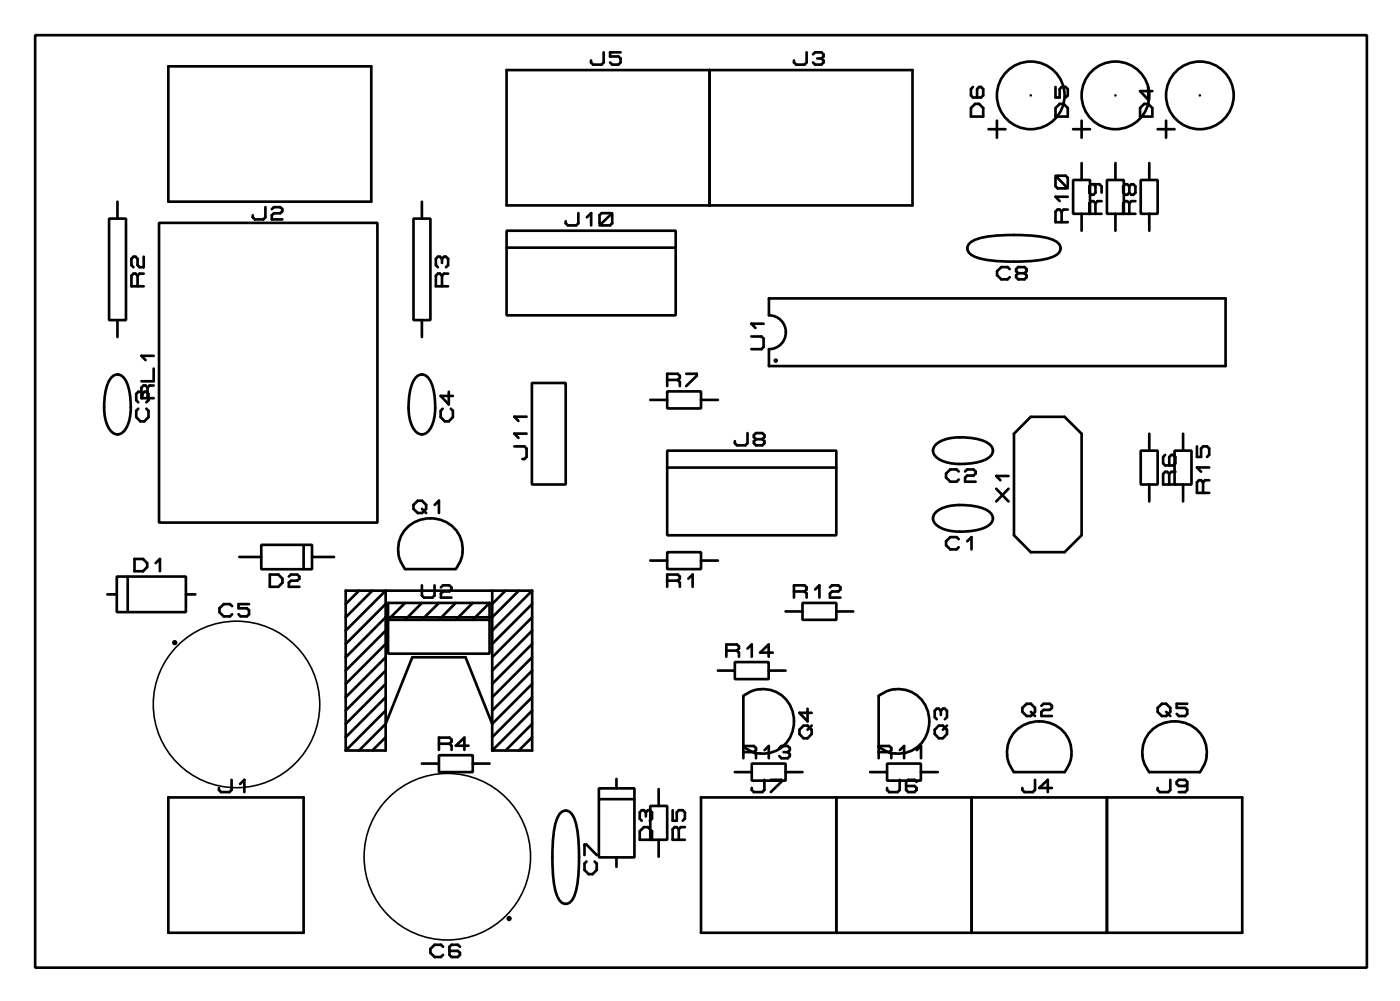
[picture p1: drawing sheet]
<svg xmlns="http://www.w3.org/2000/svg" width="105mm" height="75mm" viewBox="0 0 105 75" stroke-linecap="round" stroke-linejoin="round" font-family="sans-serif">
<g fill="none" stroke="#000" stroke-width=".2">
<path d="M2.6 2.6h100v70h-100zM8.2 16.4h1.3v7.6h-1.3zM8.8 15.1v1.3M10.8 19.3v.8h-.3l-.2-.2v-.5l-.1-.1h-.2l-.1 .1v.5l.1 .2M11.9 16.7h16.4v22.5h-16.4zM12.6 5h15.3v10.1h-15.3zM19.9 15.5v.8l-.1 .2h-.7l-.1-.2v-.1M20.4 15.7l.2-.2h.4l.2 .2v.2l-.2 .1h-.4l-.2 .2v.3h.8M31 16.4h1.3v7.6h-1.3zM31.7 15.1v1.3M33.2 19.4l-.2-.1h-.1l-.2 .1v.5l.2 .2M33.2 19.4l.1-.1h.2l.1 .1v.5l-.1 .2"/>
<path d="M33.2 19.4v.3M38 17.3h12.7v6.4h-12.7zM38 5.3h30.5v10.1h-30.5zM38 18.6h12.7M43.4 16v.8l-.1 .1h-.7l-.1-.1v-.2M44.1 16.3l.3-.3v.9M45 16.1l.2-.1h.6l.2 .1v.7l-.2 .1h-.6l-.2-.1zM45.3 3.9v.8l-.1 .1h-.7l-.1-.1v-.2M46 16l-1 .9M46.6 3.9h-.8v.3h.6l.2 .2v.3l-.2 .1h-.4l-.2-.1M53.3 5.3v10.1M60.6 3.9v.8l-.2 .1h-.6l-.2-.1v-.2"/>
<path d="M61 4.1l.2-.2h.5l.1 .2v.1l-.1 .2M61.4 4.4h.3M61.7 4.4l.1 .1v.2l-.1 .1h-.5l-.2-.1M72.9 18.2a4.2 4.2 0 0 1 2.2-.5 11.3 11.3 0 0 1 4 .3 .64 .64 0 0 1 .5 .9 2.06 2.06 0 0 1-1.6 .6 11.9 11.9 0 0 1-4.8-.2 .64 .64 0 0 1-.5-.9zM72.9 8.1l.3-.3h.3l.3 .3v.6h-.9zM73.1 6.5l-.2 .2v.5l.2 .1h.6l.1-.1v-.5l-.1-.2h-.2l-.1 .2v.6M74.2 9.7h1.3M74.9 9.1v1.2M77.4 7.2h.1M79.3 6.5v.8h.3v-.6l.1-.2h.3l.2 .2v.5l-.2 .1M79.3 13.2l.9 .9M79.4 13.2h.6l.2 .1v.7l-.2 .1h-.6l-.1-.1v-.7z"/>
<path d="M79.6 7.8h.3l.3 .3v.6h-.9v-.6zM79.7 15.9l-.1-.2h-.2l-.1 .2v.8h.9M79.7 15.9v.8M80.2 15.7h-.3l-.2 .2M80.2 14.8h-.9l.3 .3M80.6 13.5h1.2v2.5h-1.2zM80.6 9.7h1.2M81.2 16v1.3zM81.2 12.2v1.3zM81.2 9.1v1.2M82.1 13.8l.2 .2v.5l-.2 .1h-.2l-.1-.1v-.5l.1-.2h.7l.1 .2v.5M82.3 15.3l-.2-.2h-.2l-.1 .2v.7h.9"/>
<path d="M82.3 15.3v.7M82.7 15.1h-.3l-.1 .2M83.1 13.5h1.3v2.5h-1.3zM83.8 16v1.3zM83.8 12.2v1.3zM83.8 7.2h.1M84.8 15.3l-.2-.2h-.1l-.2 .2v.7h1M84.8 14l-.2-.2h-.1l-.2 .2v.5l.2 .1h.1l.2-.1M84.8 14v.5M84.8 15.3v.7M84.8 14l.1-.2h.2l.2 .2v.5l-.2 .1h-.2l-.1-.1M85.3 15.1h-.4l-.1 .2"/>
<path d="M85.6 8.1l.3-.3h.3l.3 .3v.6h-.9zM85.7 13.5h1.2v2.5h-1.2zM86.2 6.5v1l-.6-.7h.9M86.3 16v1.3zM86.3 12.2v1.3zM86.9 9.7h1.3M87.6 9.1v1.2M90.1 7.2h.1M8.3 28.4a.6 .6 0 0 1 1 0 4.4 4.4 0 0 1 .1 3.8l-.3 .3-.3 .1a1.36 1.36 0 0 1-.9-1.3 4.7 4.7 0 0 1 .4-2.9zM8.8 24v1.3M10.3 20.7l-.1-.2h-.2l-.1 .2v.8h.9M10.3 20.7v.8"/>
<path d="M10.4 30.7l-.2 .1v.5l.3 .3h.3l.3-.3v-.5l-.1-.1M10.7 29.6l.1-.2h.2l.1 .2v.4l-.1 .2M10.7 29.6l-.2-.2h-.1l-.2 .2v.4l.2 .2M10.7 29.6v.3M10.8 20.5h-.3l-.2 .2M11.1 29.1l-.2-.2h-.1l-.2 .2v.8h.9M11.1 29.1v.8M11.5 28.9h-.3l-.1 .2M11.5 27.7v.9h-.9M11.5 26.7h-.9l.3 .3M30.7 39.5a2.4 2.4 0 0 1 3.2 0 2.4 2.4 0 0 1 .4 3.1l-.1 .1h-3.8a2.35 2.35 0 0 1 .3-3.2zM31 37.9l.4-.3h.3l.3 .3v.3l-.3 .3h-.3l-.4-.3z"/>
<path d="M31.2 28.4a.6 .6 0 0 1 1 0 4.4 4.4 0 0 1 .1 3.8l-.3 .3-.3 .1a1.36 1.36 0 0 1-1-1.3 4.7 4.7 0 0 1 .5-2.9zM31.7 24v1.3M31.7 38.2l.3 .3M32.6 37.9l.4-.3v.9M33.2 20.7l-.2-.2h-.1l-.2 .2v.8h.9M33.2 20.7v.8M33.2 30.7l-.1 .1v.5l.3 .3h.3l.3-.3v-.5l-.2-.1M33.6 20.5h-.3l-.1 .2M33.7 29.4v1l-.6-.7h.9M38.6 33.5h.8l.1 .2v.6l-.1 .2h-.2M39.5 31.3h-.9l.3 .3M39.5 32.5h-.9l.3 .4"/>
<path d="M39.9 28.7h2.6v7.7h-2.6zM48.8 30h1.3zM50.1 33.8h12.7v6.4h-12.7zM50.1 29.4h2.5v1.3h-2.5zM50.1 35.1h12.7M50.1 28.5h.8M50.9 28.5l.1-.1v-.2l-.1-.1h-.8v.9M50.9 28.5l.1 .2v.3M51.5 28.1h.8v.1l-.8 .8M52.6 30h1.3zM56.1 32.5v.8l-.1 .1h-.7l-.1-.1v-.2M56.4 25.3h.8l.1 .1v.6l-.1 .2h-.8"/>
<path d="M56.8 33l-.2-.2v-.1l.2-.2h.4l.2 .2v.1l-.2 .2M56.8 33l-.2 .1v.2l.2 .1h.4l.2-.1v-.2l-.2-.1M56.8 33h.4M57.3 24.3h-.9l.3 .3M57.7 22.4h34.3v5.1h-34.3v-1.3a1.27 1.27 0 0 0 1.3-1.3 1.27 1.27 0 0 0-1.3-1.2zM70.2 38.6a2.34 2.34 0 0 1 1.9-.7 3.1 3.1 0 0 1 2.4 .7 .72 .72 0 0 1-.6 1 4.5 4.5 0 0 1-3.5-.1l-.2-.3-.1-.3zM70.2 33.5a2.34 2.34 0 0 1 1.9-.7 3.1 3.1 0 0 1 2.4 .8 .72 .72 0 0 1-.6 .9 4.5 4.5 0 0 1-3.5-.1l-.2-.3-.1-.3zM72 35.4l-.2-.2h-.4l-.4 .3v.3l.4 .4h.4l.2-.2M72.5 35.4l.1-.2h.5l.2 .2v.1l-.2 .2h-.5l-.1 .1v.4h.8M74.8 36.7l.9 .9M75.7 36.7l-.9 .9M75.7 35.7h-.9l.3 .3"/>
<path d="M75.8 20.2l-.1-.2h-.5l-.3 .4v.3l.3 .3h.5l.1-.2M76.5 20.5l-.2 .2v.1l.2 .2h.4l.2-.2v-.1l-.2-.2M76.5 20.5l-.2-.1v-.2l.2-.2h.4l.2 .2v.2l-.2 .1M76.5 20.5h.4M77.4 31.3h2.5l1.3 1.3v7.6l-1.3 1.2h-2.5l-1.3-1.2v-7.6zM85.7 33.8h1.2v2.6h-1.2zM86.3 32.6v1.2zM86.3 36.4v1.2zM87.5 34.1l-.2 .2v.5l.2 .1h.6l.2-.1v-.5l-.2-.2h-.2l-.1 .2v.6M87.8 35.6l-.2-.2h-.1l-.2 .2v.8h1M87.8 35.6v.8M88.2 33.8h1.3v2.6h-1.3z"/>
<path d="M88.3 35.4h-.4l-.1 .2M88.8 32.6v1.2zM88.8 36.4v1.2zM89.9 33.5v.8h.3v-.6l.1-.2h.3l.2 .2v.4l-.2 .2M90.3 36.2l-.1-.2h-.2l-.1 .2v.8h.9M90.3 36.2v.8M90.8 35.1h-.9l.3 .3M90.8 36h-.3l-.2 .2M8.1 44.6h.7M8.8 43.3h5.2v2.6h-5.2zM9.6 43.3v2.6M10.1 42h.6l.3 .3v.3l-.3 .3h-.6z"/>
<path d="M11.7 42.3l.3-.3v.9M12.6 59.9h10.2v10.1h-10.2zM14 44.6h.7M17.4 58.5v.8l-.2 .2h-.6l-.2-.2v-.2M17.4 45.5l-.1-.2h-.5l-.3 .4v.3l.3 .3h.5l.1-.2M18 41.8h1.6M18 58.8l.3-.3v1M18.7 45.3h-.8v.4h.6l.2 .1v.3l-.2 .2h-.4l-.2-.2M19.6 40.9h3.8v1.8h-3.8zM20.3 43.1h.6l.3 .3v.3l-.3 .3h-.6zM21.7 43.3l.1-.2h.5l.2 .2v.1l-.2 .2h-.5l-.1 .1v.3h.8M22.8 40.9v1.8"/>
<path d="M23.4 41.8h1.7M26 47.3l3-3v12h-3M27 44.3l-1 1M28 44.3l-2 2M29 45.3l-3 3M29 47.3l-3 3M29 48.3l-3 3M29 49.3l-3 3M29 50.3l-3 3M29 51.3l-3 3M29 52.3l-3 3M29 53.3l-3 3"/>
<path d="M29 55.3l-1 1M29.1 46.5h7.7v2.6h-7.7zM30.4 45.3l-1.3 1.2v-1.2h7.7M31.7 57.3h1.3zM31.7 43.9v.8l.1 .2h.7l.1-.2v-.8M31.7 45.3l-1.3 1.2M33 56.7h2.5v1.3h-2.5zM33 45.3l-1.3 1.2M33 55.8h.7M33.1 44.1l.2-.2h.4l.2 .2v.1l-.2 .2h-.4l-.2 .1v.4h.8M33.7 55.8l.2-.1v-.2l-.2-.1h-.7v.9M33.7 55.8l.2 .2v.3"/>
<path d="M34.2 45.3l-1.2 1.2M35.2 56h-1l.7-.6v.9M35.5 57.3h1.3zM35.5 45.3l-1.3 1.2M36.8 45.3v1.2M36.8 45.3l-1.3 1.2M37 44.3v12M38 44.3l-1 1M39 44.3l-2 2h-8l-3 3M40 44.3h-14v12M40 44.3v12h-3M40 51.3l-3 3-2-5h-4l-2 5-2 2"/>
<path d="M40 44.3l-3 3M40 45.3l-3 3M40 46.3l-3 3M40 47.3l-3 3M40 48.3l-3 3M40 49.3l-3 3M40 50.3l-3 3M40 52.3l-3 3M40 53.3l-3 3M40 54.3l-2 2M40 55.3l-1 1M45 59.2h2.6v5.2h-2.6z"/>
<path d="M45 60h2.6M46.3 58.5v.7M48.8 42.1h1.3zM49.5 59.2v1.3zM50.1 41.4h2.5v1.3h-2.5zM50.1 43.6h.8M50.9 43.6l.1-.2v-.1l-.1-.2h-.8v.9M50.9 43.6l.1 .1v.3M51.7 43.4l.3-.3v.9M52.6 42.1h1.3zM52.6 59.9h40.7v10.1h-40.7zM53.9 50.3h1.3z"/>
<path d="M54.5 48.8h.8M55.2 58h1.2zM55.2 49.7h2.5v1.3h-2.5zM55.3 48.8l.2-.1v-.2l-.2-.1h-.8v.9M55.3 48.8l.2 .2v.3M55.8 56.1a2.38 2.38 0 0 0 3.2-.4 2.38 2.38 0 0 0 0-3.1 2.38 2.38 0 0 0-3.2-.4v4.7M55.8 56h.8l.2 .1v.2l-.2 .2M55.8 56.5h.8M56.1 48.7l.3-.3v.9M56.4 57.3h2.6v1.3h-2.6zM56.6 56.5l.2 .1v.3M57.4 58.5v.8l-.2 .2h-.6l-.2-.2v-.2"/>
<path d="M57.4 56.3l.3-.3v.9M57.7 50.3h1.3zM57.9 58.5h.8v.2l-.8 .8M58 49h-.9l.6-.6v.9M58.5 56.1l.2-.1h.4l.2 .1v.2l-.2 .2M58.8 56.5h.3M59 58h1.3zM59 45.9h1.3zM59.1 56.5l.2 .1v.2l-.2 .1h-.4l-.2-.1M59.6 44.4h.8M60.3 45.3h2.5v1.2h-2.5zM60.3 54.5h.3l.3 .3v.3l-.3 .3h-.3l-.3-.3v-.3z"/>
<path d="M60.4 44.4l.2-.2v-.1l-.2-.2h-.8v1M60.4 44.4l.2 .1v.4M60.6 53.2v.9l-.6-.6h.9M60.9 54.5l-.3 .3M61.2 44.2l.3-.3v1M62.3 44.1l.2-.2h.4l.2 .2v.1l-.2 .2h-.4l-.2 .1v.4h.8M62.8 45.9h1.3zM62.8 59.9v10.1M65.3 58h1.3zM66 56.1a2.38 2.38 0 0 0 3.2-.4 2.38 2.38 0 0 0 0-3.1 2.38 2.38 0 0 0-3.2-.4v4.7M66 56h.8l.1 .1v.2l-.1 .2M66 56.5h.8"/>
<path d="M66.6 57.3h2.5v1.3h-2.5zM66.8 56.5l.1 .1v.3M67.6 58.5v.8l-.2 .2h-.6l-.2-.2v-.2M67.6 56.3l.3-.3v.9M68.8 58.7l-.1-.2h-.5l-.2 .2v.6l.2 .2h.5l.1-.2v-.2l-.1-.1h-.7M68.8 56.3l.4-.3v.9M69.1 58h1.3zM70.2 54.8l.3-.3h.3l.3 .3v.3l-.3 .3h-.3l-.3-.3zM70.6 53.4l-.1-.2h-.2l-.1 .2v.4l.1 .2M70.6 53.4l.2-.2h.1l.2 .2v.4l-.2 .2M70.6 53.4v.3M71.1 54.5l-.3 .3"/>
<path d="M72 40.5l-.2-.2h-.4l-.4 .3v.3l.4 .3h.4l.2-.1M72.6 40.6l.3-.3v.9M73 59.9v10.1M76.5 54.7a2.4 2.4 0 0 1 3.1 0 2.4 2.4 0 0 1 .4 3.2l-.1 .1h-3.8a2.35 2.35 0 0 1 .4-3.3zM76.8 53.1l.3-.3h.3l.3 .3v.3l-.3 .3h-.3l-.3-.3zM77.4 53.4l.3 .3M77.7 58.5v.8l-.1 .2h-.7l-.1-.2v-.2M78.2 53l.2-.2h.4l.2 .2v.1l-.2 .2h-.4l-.2 .1v.3h.8M79 59.1h-1l.7-.6v1M83.1 59.9v10.1M86.6 54.7a2.4 2.4 0 0 1 3.2 0 2.4 2.4 0 0 1 .4 3.2l-.1 .1h-3.8a2.35 2.35 0 0 1 .3-3.3zM86.9 53.1l.3-.3h.4l.3 .3v.3l-.3 .3h-.4l-.3-.3z"/>
<path d="M87.6 53.4l.3 .3M87.9 58.5v.8l-.2 .2h-.6l-.2-.2v-.2M89.1 58.8l-.1 .2h-.5l-.1-.2v-.1l.1-.2h.5l.1 .2v.6l-.1 .2h-.5M89.1 52.8h-.7v.3h.6l.1 .2v.3l-.1 .1h-.5l-.1-.1M33.3 71.1l-.2-.2h-.5l-.3 .3v.3l.3 .3h.5l.2-.1M34.5 71.1l-.1-.2h-.5l-.2 .2v.6l.2 .1h.5l.1-.1v-.2l-.1-.1h-.7M42 61.1a.54 .54 0 0 1 .9 0 4.2 4.2 0 0 1 .6 2.2 11.3 11.3 0 0 1-.4 4 .64 .64 0 0 1-.9 .5 2.05 2.05 0 0 1-.6-1.6 11.9 11.9 0 0 1 .3-4.8zM43.9 64.2v-.8h.1l.8 .8M44 64.7l-.1 .1v.5l.3 .3h.3l.3-.3v-.5l-.2-.1M46.3 64.4v.7M48 62.4l.3-.3h.3l.4 .3v.6h-1zM48.5 61l-.2-.2h-.1l-.2 .2v.4l.2 .2"/>
<path d="M48.5 61l.1-.2h.2l.2 .2v.4l-.2 .2M48.5 61v.3M48.8 60.5h1.3v2.5h-1.3zM49.5 63v1.3zM50.5 60.8v.8h.3v-.6l.2-.2h.3l.1 .2v.4l-.1 .2M51 62.2l-.2-.1h-.1l-.2 .1v.8h.9M51 62.2v.8M51.4 62.1h-.3l-.1 .1"/>
<circle cx="77.4" cy="7.2" r="2.54"/>
<circle cx="83.8" cy="7.2" r="2.54"/>
<circle cx="90.1" cy="7.2" r="2.54"/>
<circle cx="58.2" cy="27.1" r=".07"/>
<circle cx="13.1" cy="48.2" r=".1"/>
<circle cx="38.2" cy="68.9" r=".1"/>
</g>
<g fill="none" stroke="#000" stroke-width=".12">
<circle cx="17.8" cy="52.9" r="6.3"/>
<circle cx="33.6" cy="64.3" r="6.3"/>
</g>
</svg>
